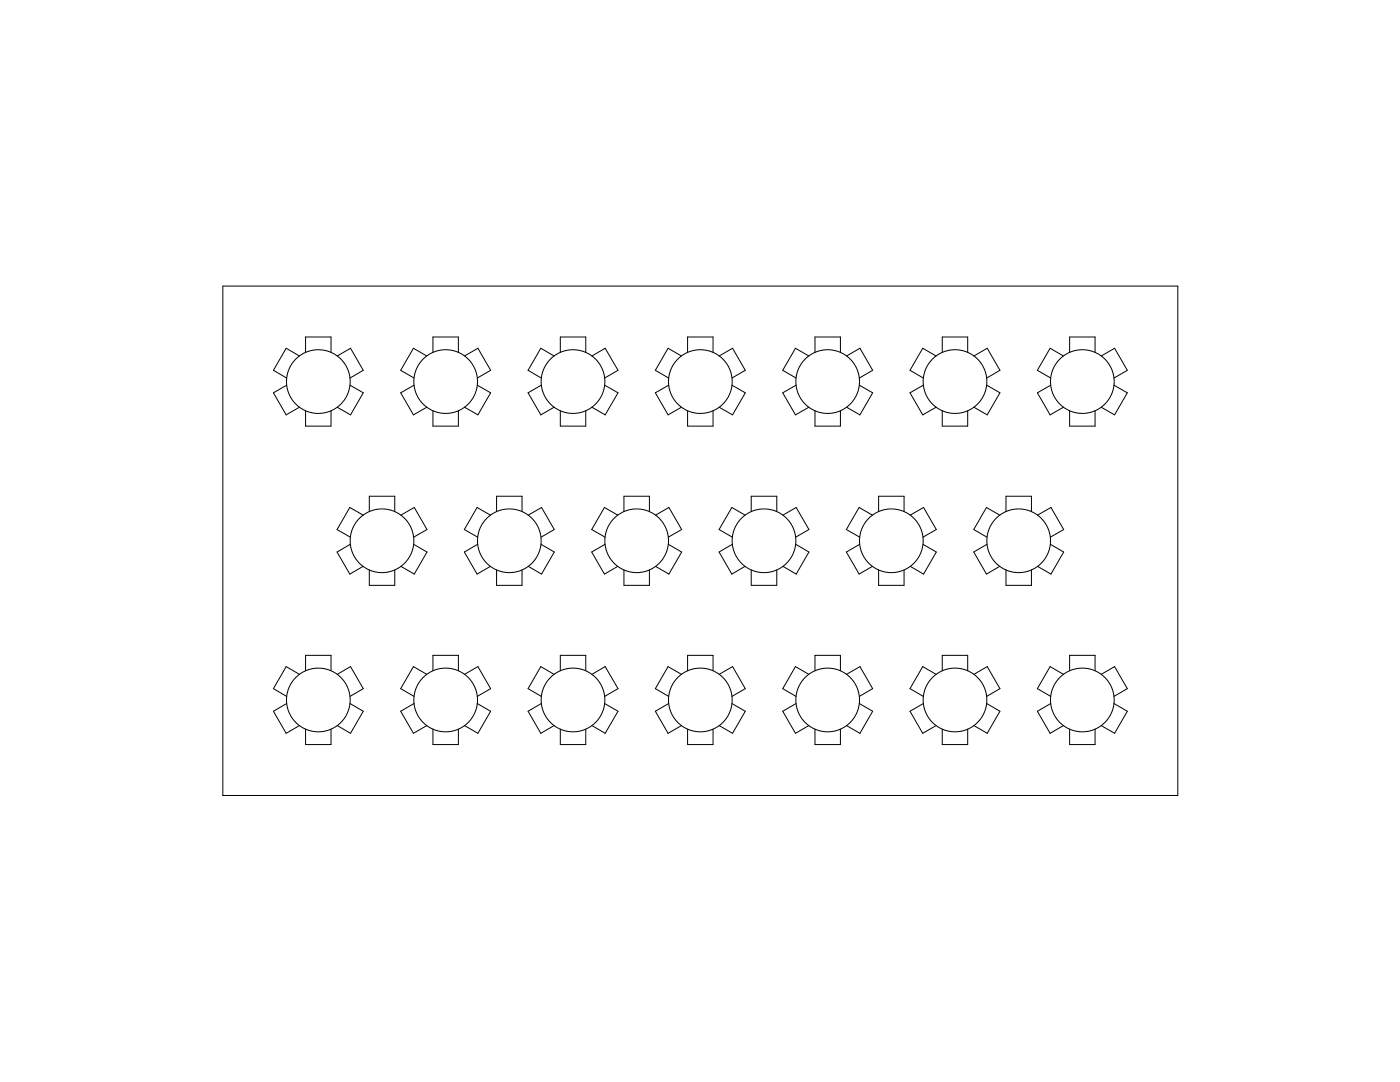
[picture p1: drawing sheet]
<svg xmlns="http://www.w3.org/2000/svg" width="279mm" height="216mm" viewBox="0 0 279 216" stroke-linecap="round" stroke-linejoin="round" font-family="sans-serif">
<g fill="none" stroke="#000" stroke-width=".2">
<path d="M44.5 57.1h190.6v101.6h-190.6zM57.2 76.9l-2.6 1.5 2.5 4.4 2.7-1.5M59.8 71l-2.7-1.5-2.5 4.4 2.6 1.5M61 70.3v-3.1h5.1v3.1M67.3 71l2.7-1.5 2.5 4.4-2.7 1.5M69.8 76.9l2.7 1.5-2.5 4.4-2.7-1.5M82.6 76.9l-2.6 1.5 2.5 4.4 2.7-1.5M85.2 71l-2.7-1.5-2.5 4.4 2.6 1.5M86.4 70.3v-3.1h5.1v3.1M92.7 71l2.7-1.5 2.5 4.4-2.7 1.5M95.2 76.9l2.7 1.5-2.5 4.4-2.7-1.5M108 76.9l-2.6 1.5 2.5 4.4 2.7-1.5"/>
<path d="M110.6 71l-2.7-1.5-2.5 4.4 2.6 1.5M111.8 70.3v-3.1h5.1v3.1M118.1 71l2.7-1.5 2.5 4.4-2.6 1.5M120.7 76.9l2.6 1.5-2.5 4.4-2.7-1.5M133.5 76.9l-2.7 1.5 2.5 4.4 2.7-1.5M136 71l-2.7-1.5-2.5 4.4 2.7 1.5M137.2 70.3v-3.1h5.1v3.1M143.5 71l2.7-1.5 2.5 4.4-2.6 1.5M146.1 76.9l2.6 1.5-2.5 4.4-2.7-1.5M158.9 76.9l-2.7 1.5 2.5 4.4 2.7-1.5M161.4 71l-2.7-1.5-2.5 4.4 2.7 1.5M162.6 70.3v-3.1h5.1v3.1"/>
<path d="M169 71l2.6-1.5 2.6 4.4-2.7 1.5M171.5 76.9l2.7 1.5-2.6 4.4-2.6-1.5M184.3 76.9l-2.7 1.5 2.5 4.4 2.7-1.5M186.8 71l-2.7-1.5-2.5 4.4 2.7 1.5M188 70.3v-3.1h5.1v3.1M194.4 71l2.6-1.5 2.6 4.4-2.7 1.5M196.9 76.9l2.7 1.5-2.6 4.4-2.6-1.5M209.7 76.9l-2.7 1.5 2.6 4.4 2.6-1.5M212.2 71l-2.6-1.5-2.6 4.4 2.7 1.5M213.5 70.3v-3.1h5v3.1M219.8 71l2.6-1.5 2.6 4.4-2.7 1.5M222.3 76.9l2.7 1.5-2.6 4.4-2.6-1.5"/>
<path d="M61 82v3h5.1v-3M86.4 82v3h5.1v-3M111.8 82v3h5.1v-3M137.2 82v3h5.1v-3M162.6 82v3h5.1v-3M188 82v3h5.1v-3M213.5 82v3h5v-3M69.9 108.6l-2.6 1.6 2.5 4.4 2.7-1.6M72.5 102.8l-2.7-1.5-2.5 4.4 2.6 1.5M73.7 113.7v3.1h5.1v-3.1M73.7 102.1v-3.1h5.1v3.1M80 102.8l2.7-1.5 2.5 4.4-2.7 1.5"/>
<path d="M82.5 108.6l2.7 1.6-2.5 4.4-2.7-1.6M95.3 108.6l-2.6 1.6 2.5 4.4 2.7-1.6M97.9 102.8l-2.7-1.5-2.5 4.4 2.6 1.5M99.1 113.7v3.1h5.1v-3.1M99.1 102.1v-3.1h5.1v3.1M105.4 102.8l2.7-1.5 2.5 4.4-2.6 1.5M108 108.6l2.6 1.6-2.5 4.4-2.7-1.6M120.8 108.6l-2.7 1.6 2.5 4.4 2.7-1.6M123.3 102.8l-2.7-1.5-2.5 4.4 2.7 1.5M124.5 113.7v3.1h5.1v-3.1M124.5 102.1v-3.1h5.1v3.1M130.8 102.8l2.7-1.5 2.5 4.4-2.6 1.5"/>
<path d="M133.4 108.6l2.6 1.6-2.5 4.4-2.7-1.6M146.2 108.6l-2.7 1.6 2.5 4.4 2.7-1.6M148.7 102.8l-2.7-1.5-2.5 4.4 2.7 1.5M149.9 113.7v3.1h5.1v-3.1M149.9 102.1v-3.1h5.1v3.1M156.3 102.8l2.6-1.5 2.5 4.4-2.6 1.5M158.8 108.6l2.6 1.6-2.5 4.4-2.6-1.6M171.6 108.6l-2.7 1.6 2.5 4.4 2.7-1.6M174.1 102.8l-2.7-1.5-2.5 4.4 2.7 1.5M175.3 113.7v3.1h5.1v-3.1M175.3 102.1v-3.1h5.1v3.1M181.7 102.8l2.6-1.5 2.6 4.4-2.7 1.5"/>
<path d="M184.2 108.6l2.7 1.6-2.6 4.4-2.6-1.6M197 108.6l-2.7 1.6 2.6 4.4 2.6-1.6M199.5 102.8l-2.6-1.5-2.6 4.4 2.7 1.5M200.8 113.7v3.1h5v-3.1M200.8 102.1v-3.1h5v3.1M207.1 102.8l2.6-1.5 2.6 4.4-2.7 1.5M209.6 108.6l2.7 1.6-2.6 4.4-2.6-1.6M59.8 134.6l-2.7-1.6-2.5 4.4 2.6 1.6M61 133.8v-3h5.1v3M67.3 134.6l2.7-1.6 2.5 4.4-2.7 1.6M85.2 134.6l-2.7-1.6-2.5 4.4 2.6 1.6M86.4 133.8v-3h5.1v3"/>
<path d="M92.7 134.6l2.7-1.6 2.5 4.4-2.7 1.6M110.6 134.6l-2.7-1.6-2.5 4.4 2.6 1.6M111.8 133.8v-3h5.1v3M118.1 134.6l2.7-1.6 2.5 4.4-2.6 1.6M136 134.6l-2.7-1.6-2.5 4.4 2.7 1.6M137.2 133.8v-3h5.1v3M143.5 134.6l2.7-1.6 2.5 4.4-2.6 1.6M161.4 134.6l-2.7-1.6-2.5 4.4 2.7 1.6M162.6 133.8v-3h5.1v3M169 134.6l2.6-1.6 2.6 4.4-2.7 1.6M186.8 134.6l-2.7-1.6-2.5 4.4 2.7 1.6M188 133.8v-3h5.1v3"/>
<path d="M194.4 134.6l2.6-1.6 2.6 4.4-2.7 1.6M212.2 134.6l-2.6-1.6-2.6 4.4 2.7 1.6M213.5 133.8v-3h5v3M219.8 134.6l2.6-1.6 2.6 4.4-2.7 1.6M57.2 140.4l-2.6 1.5 2.5 4.4 2.7-1.5M61 145.5v3.1h5.1v-3.1M69.8 140.4l2.7 1.5-2.5 4.4-2.7-1.5M82.6 140.4l-2.6 1.5 2.5 4.4 2.7-1.5M86.4 145.5v3.1h5.1v-3.1M95.2 140.4l2.7 1.5-2.5 4.4-2.7-1.5M108 140.4l-2.6 1.5 2.5 4.4 2.7-1.5M111.8 145.5v3.1h5.1v-3.1"/>
<path d="M120.7 140.4l2.6 1.5-2.5 4.4-2.7-1.5M133.5 140.4l-2.7 1.5 2.5 4.4 2.7-1.5M137.2 145.5v3.1h5.1v-3.1M146.1 140.4l2.6 1.5-2.5 4.4-2.7-1.5M158.9 140.4l-2.7 1.5 2.5 4.4 2.7-1.5M162.6 145.5v3.1h5.1v-3.1M171.5 140.4l2.7 1.5-2.6 4.4-2.6-1.5M184.3 140.4l-2.7 1.5 2.5 4.4 2.7-1.5M188 145.5v3.1h5.1v-3.1M196.9 140.4l2.7 1.5-2.6 4.4-2.6-1.5M209.7 140.4l-2.7 1.5 2.6 4.4 2.6-1.5M213.5 145.5v3.1h5v-3.1"/>
<path d="M222.3 140.4l2.7 1.5-2.6 4.4-2.6-1.5"/>
<circle cx="63.5" cy="76.1" r="6.4"/>
<circle cx="88.9" cy="76.1" r="6.3"/>
<circle cx="114.4" cy="76.1" r="6.4"/>
<circle cx="139.8" cy="76.1" r="6.3"/>
<circle cx="165.2" cy="76.1" r="6.3"/>
<circle cx="190.6" cy="76.1" r="6.3"/>
<circle cx="216" cy="76.1" r="6.3"/>
<circle cx="76.2" cy="107.9" r="6.3"/>
<circle cx="101.6" cy="107.9" r="6.3"/>
<circle cx="127.1" cy="107.9" r="6.3"/>
<circle cx="152.5" cy="107.9" r="6.4"/>
<circle cx="177.9" cy="107.9" r="6.3"/>
<circle cx="203.3" cy="107.9" r="6.4"/>
<circle cx="63.5" cy="139.7" r="6.4"/>
<circle cx="88.9" cy="139.7" r="6.4"/>
<circle cx="114.4" cy="139.7" r="6.4"/>
<circle cx="139.8" cy="139.7" r="6.4"/>
<circle cx="165.2" cy="139.7" r="6.4"/>
<circle cx="190.6" cy="139.7" r="6.4"/>
<circle cx="216" cy="139.7" r="6.4"/>
</g>
</svg>
